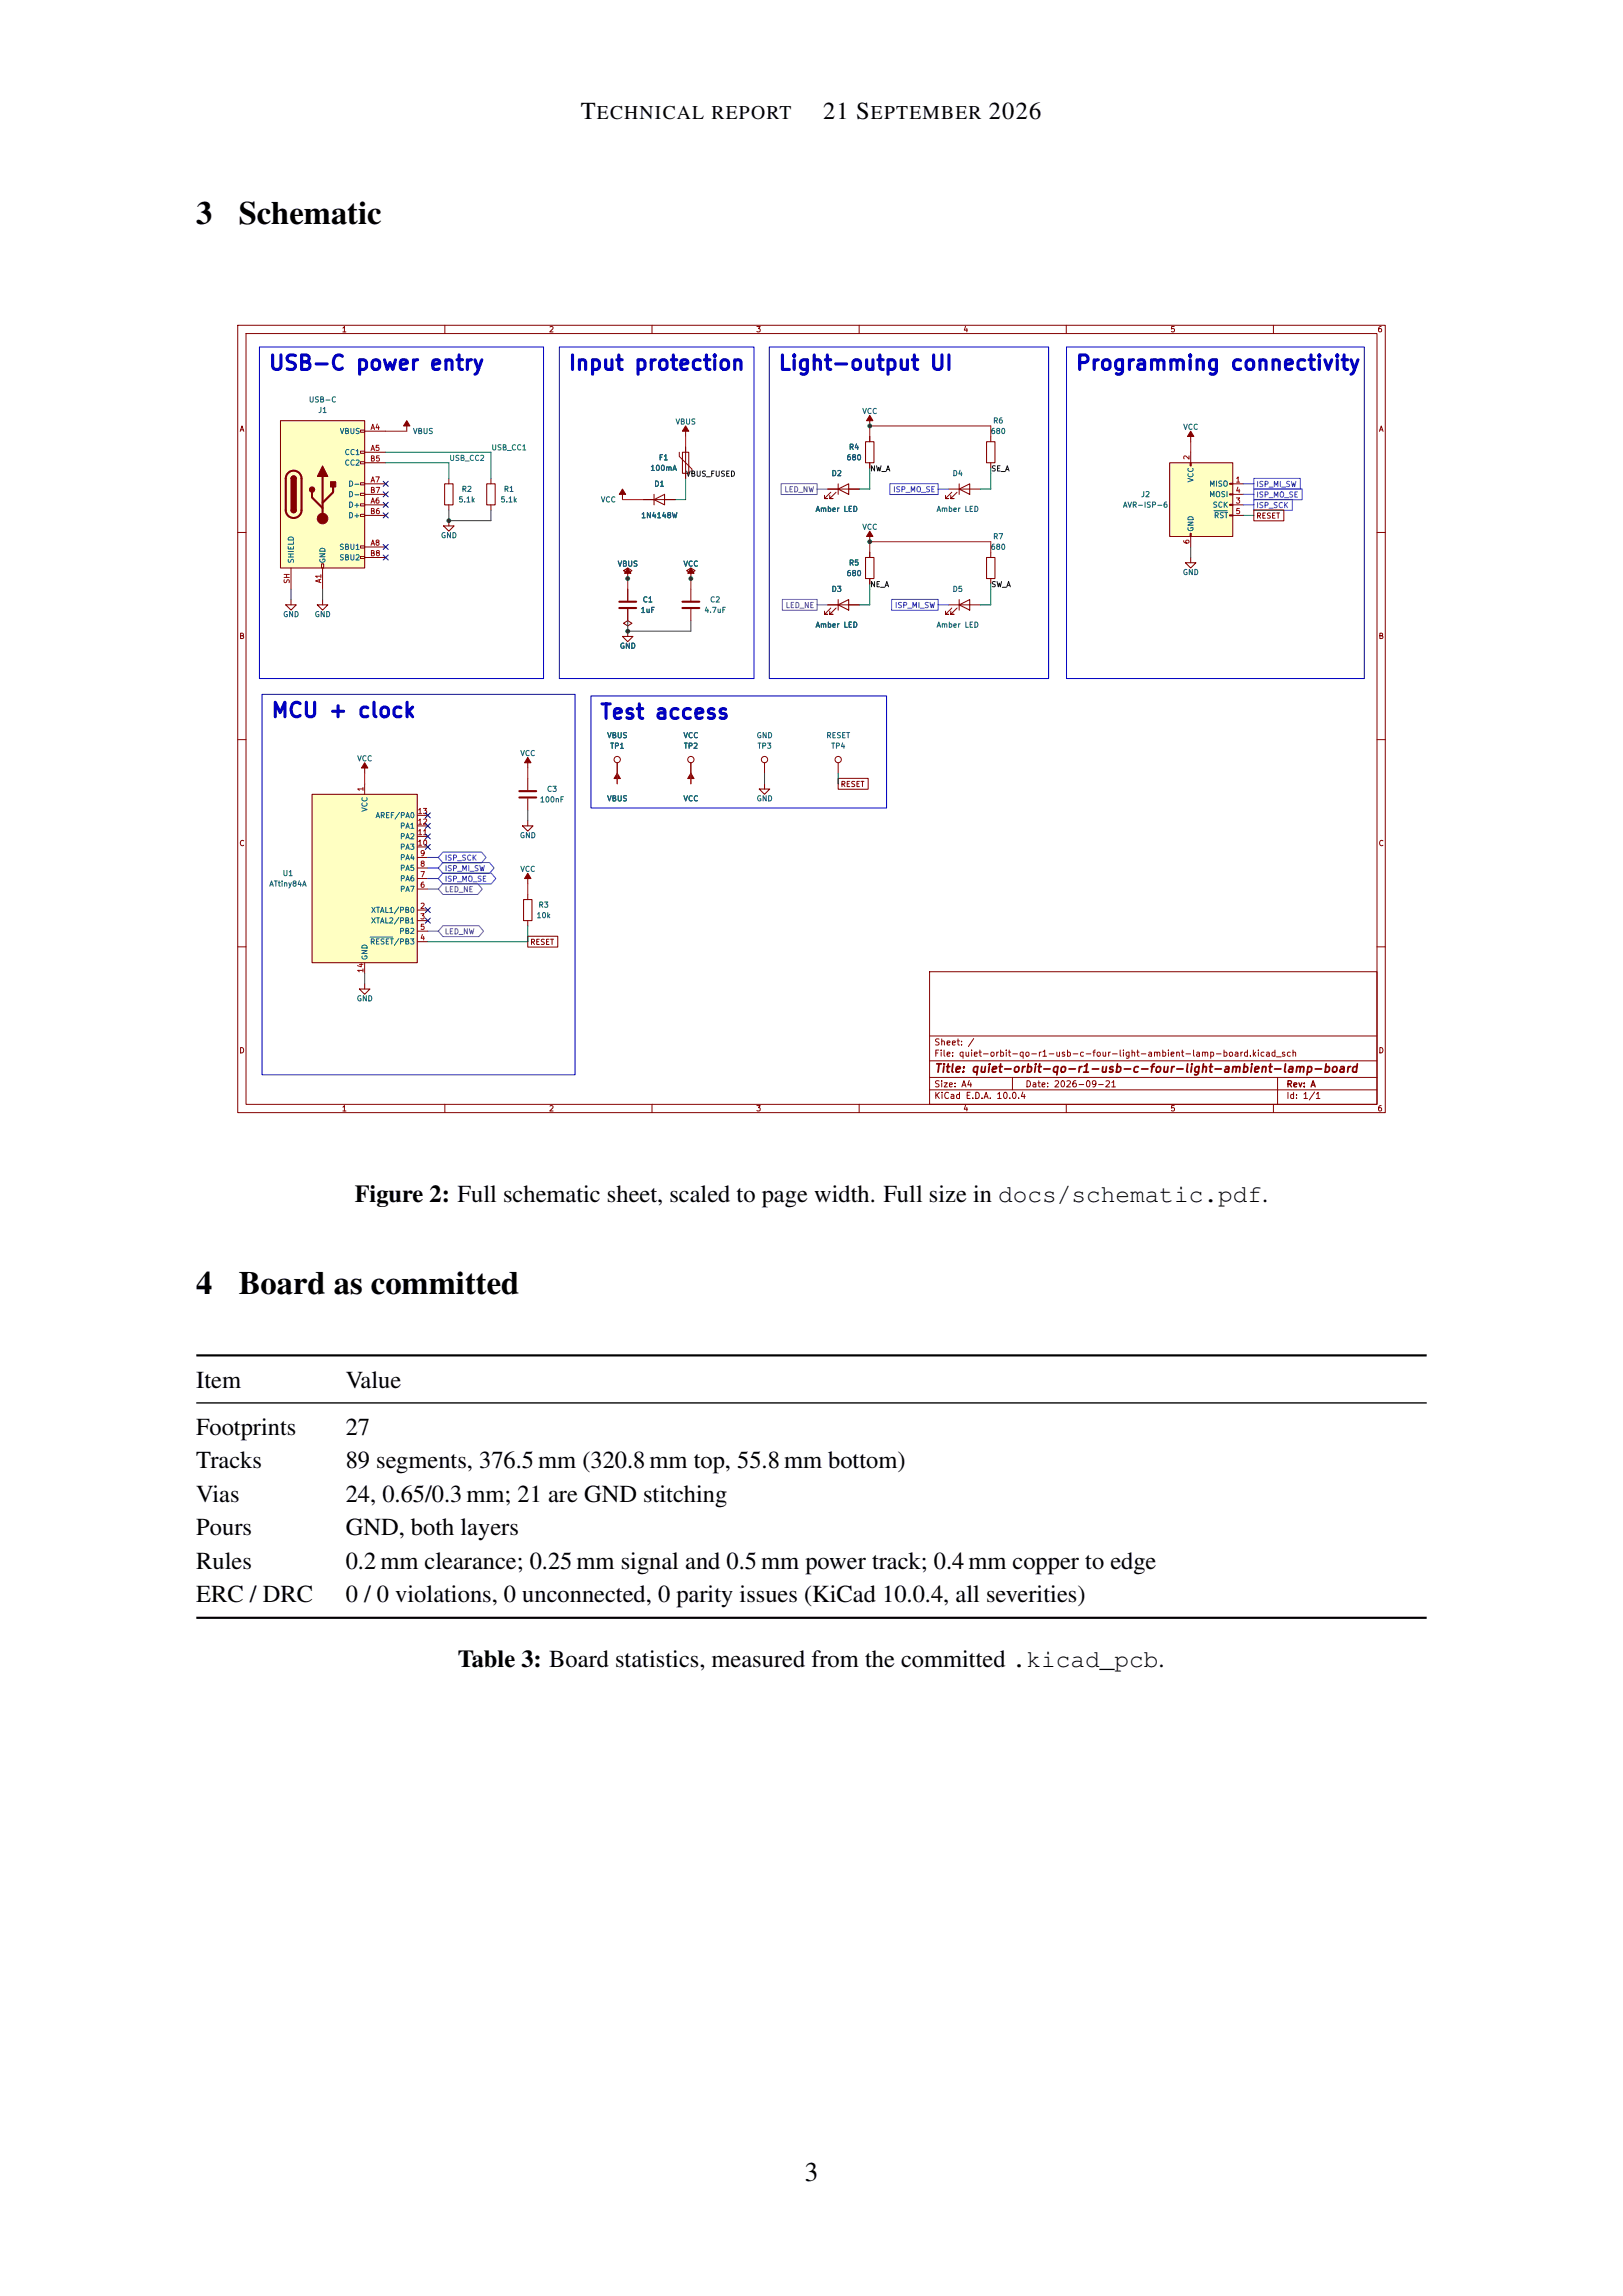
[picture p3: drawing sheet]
<svg xmlns="http://www.w3.org/2000/svg" width="210mm" height="297mm" viewBox="0 0 210 297" stroke-linecap="round" stroke-linejoin="round" font-family="sans-serif">
<defs><g id="words">
<g font-size="4.2">
<text x="25.4" y="28.9">3</text>
<text x="30.9" y="28.9">Schematic</text>
<text x="25.4" y="167.4">4</text>
<text x="30.9" y="167.4">Board as committed</text>
</g>
<text font-size="3.5" x="104.1" y="282.1">3</text>
<g font-size="3.2">
<text x="75.1" y="15.5">T</text>
<text x="106.5" y="15.5">21 S</text>
<text x="127.9" y="15.5">2026</text>
<text x="45.9" y="155.5">Figure 2: Full schematic sheet, scaled to page width. Full size in docs/schematic.pdf.</text>
<text x="25.4" y="179.5">Item</text>
<text x="44.7" y="179.5">Value</text>
<text x="25.4" y="185.6">Footprints</text>
<text x="44.7" y="185.6">27</text>
<text x="25.4" y="189.9">Tracks</text>
<text x="44.7" y="189.9">89 segments, 376.5mm (320.8mm top, 55.8mm bottom)</text>
<text x="25.4" y="194.2">Vias</text>
<text x="44.7" y="194.2">24, 0.65/0.3mm; 21 are GND stitching</text>
<text x="25.4" y="198.6">Pours</text>
<text x="25.4" y="202.9">Rules</text>
<text x="44.7" y="202.9">0.2mm clearance; 0.25mm signal and 0.5mm power track; 0.4mm copper to edge</text>
<text x="44.7" y="198.6">GND, both layers</text>
<text x="25.4" y="207.2">ERC / DRC</text>
<text x="44.7" y="207.2">0 / 0 violations, 0 unconnected, 0 parity issues (KiCad 10.0.4, all severities)</text>
<text x="59.2" y="215.6">Table 3: Board statistics, measured from the committed .kicad_pcb.</text>
</g>
<g font-size="2.5">
<text x="77.2" y="15.5">ECHNICAL REPORT</text>
<text x="112.7" y="15.5">EPTEMBER</text>
</g>
<g font-size="1.9" fill="#0000c2">
<text x="34.6" y="48.4">USB-C power entry</text>
<text x="73.4" y="48.4">Input protection</text>
<text x="100.6" y="48.4">Light-output UI</text>
<text x="139.1" y="48.4">Programming connectivity</text>
<text x="35" y="93.3">MCU + clock</text>
<text x="77.5" y="93.5">Test access</text>
</g>
<text font-size="1.1" fill="#840000" x="120.8" y="139">Title: quiet-orbit-qo-r1-usb-c-four-light-ambient-lamp-board</text>
<g font-size=".8" fill="#840000">
<text x="120.8" y="136.9">File: quiet-orbit-qo-r1-usb-c-four-light-ambient-lamp-board.kicad_sch</text>
<text x="120.8" y="135.4">Sheet: /</text>
<text x="120.8" y="142.3">KiCad E.D.A. 10.0.4</text>
<text x="120.8" y="140.8">Size: A4</text>
<text x="132.6" y="140.8">Date: 2026-09-21</text>
<text x="166.4" y="140.8">Rev: A</text>
<text x="166.4" y="142.3">Id: 1/1</text>
</g>
<g font-size=".7" fill="#840000">
<text x="44.2" y="43.1">1</text>
<text x="71" y="43.1">2</text>
<text x="97.8" y="43.1">3</text>
<text x="124.6" y="43.1">4</text>
<text x="151.4" y="43.1">5</text>
<text x="178.2" y="43.1">6</text>
<text x="30.9" y="56">A</text>
<text x="178.4" y="56">A</text>
<text x="162.5" y="67.2">RESET</text>
<text x="30.9" y="82.8">B</text>
<text x="178.3" y="82.8">B</text>
<text x="108.7" y="102">RESET</text>
<text x="30.9" y="109.6">C</text>
<text x="178.3" y="109.6">C</text>
<text x="68.5" y="122.4">RESET</text>
<text x="30.9" y="136.4">D</text>
<text x="178.3" y="136.4">D</text>
<text x="44.2" y="143.9">1</text>
<text x="71" y="143.9">2</text>
<text x="97.8" y="143.9">3</text>
<text x="124.6" y="143.9">4</text>
<text x="151.4" y="143.9">5</text>
<text x="178.2" y="143.9">6</text>
</g>
<g font-size=".7" fill="#006464">
<text x="39.9" y="52.2">USB-C</text>
<text x="41.1" y="53.6">J1</text>
<text x="111.5" y="53.7">VCC</text>
<text x="43.9" y="56.3">VBUS</text>
<text x="44.5" y="59">CC1</text>
<text x="53.4" y="56.3">VBUS</text>
<text x="85.2" y="59.7">F1</text>
<text x="87.3" y="55.1">VBUS</text>
<text x="109.5" y="59.7">680</text>
<text x="109.8" y="58.3">R4</text>
<text x="128.1" y="56.3">680</text>
<text x="128.4" y="54.9">R6</text>
<text x="153" y="55.8">VCC</text>
<text x="44.5" y="60.4">CC2</text>
<text x="45" y="65.8">D+</text>
<text x="45" y="63.1">D-</text>
<text x="45" y="64.5">D-</text>
<text x="59.3" y="65.1">5.1k</text>
<text x="59.7" y="63.8">R2</text>
<text x="64.7" y="65.1">5.1k</text>
<text x="65.1" y="63.8">R1</text>
<text x="77.7" y="65.1">VCC</text>
<text x="84.1" y="61.1">100mA</text>
<text x="84.6" y="63.1">D1</text>
<text x="107.5" y="61.7">D2</text>
<text x="123.2" y="61.7">D4</text>
<text x="145.2" y="65.8">AVR-ISP-6</text>
<text x="147.6" y="64.5">J2</text>
<text x="154.6" y="62.5" transform="rotate(-90 154.6 62.5)">VCC</text>
<text x="156.4" y="63.1">MISO</text>
<text x="156.4" y="64.5">MOSI</text>
<text x="156.8" y="65.8">SCK</text>
<text x="43.8" y="71.3">SBU1</text>
<text x="45" y="67.2">D+</text>
<text x="57" y="69.8">GND</text>
<text x="82.9" y="67.2">1N4148W</text>
<text x="105.5" y="66.4">Amber LED</text>
<text x="111.5" y="68.7">VCC</text>
<text x="121.1" y="66.4">Amber LED</text>
<text x="128.1" y="71.3">680</text>
<text x="128.4" y="69.9">R7</text>
<text x="154.6" y="68.8" transform="rotate(-90 154.6 68.8)">GND</text>
<text x="157" y="67.2">RST</text>
<text x="38.2" y="72.9" transform="rotate(-90 38.2 72.9)">SHIELD</text>
<text x="42.3" y="72.9" transform="rotate(-90 42.3 72.9)">GND</text>
<text x="43.8" y="72.6">SBU2</text>
<text x="79.9" y="73.5">VBUS</text>
<text x="88.4" y="73.5">VCC</text>
<text x="107.5" y="76.7">D3</text>
<text x="109.5" y="74.7">680</text>
<text x="109.8" y="73.3">R5</text>
<text x="123.2" y="76.7">D5</text>
<text x="153" y="74.5">GND</text>
<text x="36.6" y="80">GND</text>
<text x="40.6" y="80">GND</text>
<text x="82.8" y="79.4">1uF</text>
<text x="83.1" y="78.1">C1</text>
<text x="91.1" y="79.4">4.7uF</text>
<text x="91.8" y="78.1">C2</text>
<text x="105.5" y="81.3">Amber LED</text>
<text x="121.1" y="81.3">Amber LED</text>
<text x="80.1" y="84.1">GND</text>
<text x="78.5" y="95.6">VBUS</text>
<text x="88.4" y="95.6">VCC</text>
<text x="97.8" y="95.6">GND</text>
<text x="106.9" y="95.6">RESET</text>
<text x="46.2" y="98.6">VCC</text>
<text x="67.3" y="98">VCC</text>
<text x="78.9" y="97">TP1</text>
<text x="88.4" y="97">TP2</text>
<text x="97.9" y="97">TP3</text>
<text x="107.5" y="97">TP4</text>
<text x="47.7" y="105.1" transform="rotate(-90 47.7 105.1)">VCC</text>
<text x="48.5" y="106">AREF/PA0</text>
<text x="51.7" y="107.4">PA1</text>
<text x="69.8" y="104">100nF</text>
<text x="70.7" y="102.6">C3</text>
<text x="78.5" y="103.8">VBUS</text>
<text x="88.4" y="103.8">VCC</text>
<text x="97.8" y="103.8">GND</text>
<text x="36.5" y="113.5">U1</text>
<text x="51.7" y="112.8">PA5</text>
<text x="51.7" y="111.4">PA4</text>
<text x="51.7" y="110.1">PA3</text>
<text x="51.7" y="108.7">PA2</text>
<text x="67.2" y="108.6">GND</text>
<text x="67.3" y="112.9">VCC</text>
<text x="34.8" y="114.8">ATtiny84A</text>
<text x="47.9" y="118.2">XTAL1/PB0</text>
<text x="47.9" y="119.6">XTAL2/PB1</text>
<text x="51.7" y="115.5">PA7</text>
<text x="51.7" y="114.2">PA6</text>
<text x="69.4" y="118.9">10k</text>
<text x="69.6" y="117.6">R3</text>
<text x="47.7" y="124.3" transform="rotate(-90 47.7 124.3)">GND</text>
<text x="47.8" y="122.3">RESET/PB3</text>
<text x="51.6" y="121">PB2</text>
<text x="46.1" y="129.7">GND</text>
</g>
<g font-size=".7" fill="#a90000">
<text x="47.8" y="59.8">B5</text>
<text x="47.9" y="55.8">A4</text>
<text x="47.9" y="58.5">A5</text>
<text x="154" y="59.6" transform="rotate(-90 154 59.6)">2</text>
<text x="47.8" y="63.9">B7</text>
<text x="47.9" y="65.3">A6</text>
<text x="47.9" y="62.6">A7</text>
<text x="159.8" y="62.6">1</text>
<text x="159.8" y="65.3">3</text>
<text x="159.8" y="63.9">4</text>
<text x="47.8" y="66.7">B6</text>
<text x="47.9" y="70.7">A8</text>
<text x="154" y="70.5" transform="rotate(-90 154 70.5)">6</text>
<text x="159.8" y="66.7">5</text>
<text x="37.6" y="75.6" transform="rotate(-90 37.6 75.6)">SH</text>
<text x="41.7" y="75.5" transform="rotate(-90 41.7 75.5)">A1</text>
<text x="47.8" y="72.1">B8</text>
<text x="47.2" y="102.4" transform="rotate(-90 47.2 102.4)">1</text>
<text x="54" y="106.8">12</text>
<text x="54" y="105.5">13</text>
<text x="54" y="109.5">10</text>
<text x="54" y="108.2">11</text>
<text x="54.3" y="113.6">7</text>
<text x="54.3" y="112.3">8</text>
<text x="54.3" y="110.9">9</text>
<text x="54.3" y="117.7">2</text>
<text x="54.3" y="119.1">3</text>
<text x="54.3" y="115">6</text>
<text x="47.2" y="125.9" transform="rotate(-90 47.2 125.9)">14</text>
<text x="54.3" y="121.8">4</text>
<text x="54.3" y="120.4">5</text>
</g>
<g font-size=".7" fill="#008278">
<text x="58.1" y="59.8">USB_CC2</text>
<text x="63.5" y="58.4">USB_CC1</text>
</g>
<g font-size=".7" fill="#0f0f0f">
<text x="88.7" y="61.8">VBUS_FUSED</text>
<text x="112.5" y="61.1">NW_A</text>
<text x="128.2" y="61.1">SE_A</text>
<text x="112.5" y="76.1">NE_A</text>
<text x="128.2" y="76.1">SW_A</text>
</g>
<g font-size=".7" fill="#8232aa">
<text x="101.4" y="63.8">LED_NW</text>
<text x="101.6" y="78.8">LED_NE</text>
<text x="57.5" y="115.6">LED_NE</text>
<text x="57.5" y="121">LED_NW</text>
</g>
<g font-size=".7" fill="#1e5ac8">
<text x="115.5" y="63.8">ISP_MO_SE</text>
<text x="162.5" y="65.9">ISP_SCK</text>
<text x="162.5" y="64.5">ISP_MO_SE</text>
<text x="162.5" y="63.2">ISP_MI_SW</text>
<text x="115.7" y="78.8">ISP_MI_SW</text>
<text x="57.5" y="111.5">ISP_SCK</text>
<text x="57.5" y="112.8">ISP_MI_SW</text>
<text x="57.5" y="114.2">ISP_MO_SE</text>
</g>
</g></defs>
<g fill="none" stroke="#840000" stroke-width=".13">
<path d="M30.8 42.1h148.4v101.8h-148.4zM31.8 43.1h146.4v99.8h-146.4zM57.6 42.1v1M84.4 42.1v1M87.9 58.5v.5l1.6 1.7v.5M88.7 57.8v4.1M111.2 42.1v1M138 42.1v1M164.8 42.1v1M30.8 68.9h1M81.2 76.2v1.5M81.2 78.8v1.5"/>
<path d="M83.3 64.6h4M89.4 76.2v1.5M89.4 78.8v1.5M178.2 68.9h1M30.8 95.7h1M79.9 98.7v1.3M89.4 98.7v1.3M98.9 98.7v1.3M108.5 98.7v1.3M178.2 95.7h1M68.3 100.7v1.5M68.3 103.3v1.5"/>
<path d="M68.3 115.7v.7M68.3 119.1v.7M30.8 122.5h1M120.3 125.7h57.9v17.2h-57.9zM120.3 139.4h57.9M120.3 137.2h57.9M120.3 134h57.9M131 139.4v1.6M165.3 139.4v3.5M178.2 122.5h1M57.6 142.9v1M84.4 142.9v1"/>
<path d="M111.2 142.9v1M120.3 141h57.9M138 142.9v1M164.8 142.9v1"/>
<circle cx="79.9" cy="98.3" r=".41"/>
<circle cx="89.4" cy="98.3" r=".41"/>
<circle cx="98.9" cy="98.3" r=".41"/>
<circle cx="108.5" cy="98.3" r=".41"/>
</g>
<g fill="#840000" stroke="#840000" stroke-width=".14">
<path d="M154.1 55.8l.4 .7h-.8z"/>
<path d="M112.5 53.7l.4 .7h-.8z"/>
<path d="M81.2 73.5l.4 .7h-.8z"/>
<path d="M80.5 63.3l.4 .6h-.8z"/>
<path d="M79.9 100l.4 .7h-.8z"/>
<path d="M89.4 73.5l.4 .7h-.8z"/>
<path d="M89.4 100l.4 .7h-.8z"/>
<path d="M88.7 55.1l.4 .7h-.8z"/>
<path d="M68.3 113l.4 .6h-.8z"/>
<path d="M68.3 98l.4 .7h-.8z"/>
<path d="M47.2 98.7l.4 .6h-.8z"/>
</g>
<g fill="none" stroke="#840000" stroke-width=".14">
<path d="M88.3 58.5h.8v2.7h-.8zM88.7 55.8v.7M112.5 54.4v.7M154.1 56.5v.6M80.5 63.9v.7M80.7 73.8l.5-.3 .6 .3-.6 .4zM81.2 74.2v.6M84.6 64.6l1.4-.7v1.4zM84.6 63.9v1.4M88.8 73.8l.6-.3 .5 .3-.5 .4zM89.4 74.2v.6M153.4 72.8h1.3l-.6 .7z"/>
<path d="M154.1 72.1v.7M47.2 99.3v.7M68.3 98.7v.6M80.5 82.3h1.4l-.7 .7zM80.7 80.6l.5-.3 .6 .3-.6 .4zM81.2 81.6v.7M67.6 106.8h1.4l-.7 .7zM67.7 116.4h1.1v2.7h-1.1zM68.3 106.2v.6M68.3 113.6v.7M79.9 100.7v.7M89.4 100.7v.7"/>
<path d="M98.2 102.1h1.4l-.7 .6zM98.9 101.4v.7M46.5 127.9h1.4l-.7 .7zM47.2 127.3v.6"/>
</g>
<path d="M80.1 77.8h2.2M80.1 78.7h2.2M88.3 77.8h2.2M88.3 78.7h2.2M67.2 102.3h2.2M67.2 103.2h2.2" fill="none" stroke="#840000" stroke-width=".27"/>
<path d="M40.4 102.7h13.6v21.8h-13.6z" fill="#ffffc2"/>
<path d="M112 57.1h1.1v2.8h-1.1zM124.1 63.3l1.4-.7v1.3zM124.1 62.6v1.3M40.4 102.7h13.6v21.8h-13.6z" fill="none" stroke="#840000" stroke-width=".14"/>
<g fill="none" stroke="#840000" stroke-width=".13">
<path d="M112.5 56.5v.6M112.5 59.9v.6M122.7 63.3h4.1M123.2 63.7l-.9 .8h.4h-.4v-.4M123.8 63.7l-.8 .8h.4h-.4v-.4M47.2 101.4v1.3M54 117.7h1.4M54 119.1h1.4M54 115h1.4M54 113.6h1.4M54 112.3h1.4M54 110.9h1.4"/>
<path d="M54 109.6h1.4M54 108.2h1.4M54 106.8h1.4M54 105.5h1.4M47.2 124.5v1.4M54 121.8h1.4M54 120.4h1.4"/>
</g>
<path d="M47.9 121.2h2.9" fill="none" stroke="#006464" stroke-width=".13"/>
<path d="M36.3 54.4h10.9v19.1h-10.9z" fill="#ffffc2"/>
<g fill="none" stroke="#840000" stroke-width=".13">
<path d="M46.6 55.6h.6v.3h-.6zM46.6 58.4h.6v.2h-.6zM46.6 59.7h.6v.3h-.6zM47.2 55.8h2.7M47.2 58.5h2.7M47.2 59.9h2.7M128.2 56.5v.6M128.2 59.9v.6M37.7 73.5v2.7M41.6 72.9h.3v.6h-.3zM41.7 73.5v2.7M46.6 62.4h.6v.3h-.6z"/>
<path d="M46.6 63.8h.6v.3h-.6zM46.6 65.2h.6v.2h-.6zM46.6 66.5h.6v.3h-.6zM46.6 70.6h.6v.3h-.6zM46.6 72h.6v.3h-.6zM47.2 65.3h2.7M47.2 62.6h2.7M47.2 70.8h2.7M47.2 66.7h2.7M47.2 63.9h2.7M47.2 72.1h2.7M58.1 61.9v.7"/>
<path d="M58.1 65.3v.7M63.5 61.9v.7M63.5 65.3v.7M107.1 63.3h4.1M107.5 63.7l-.8 .8h.4h-.4v-.4M108.2 63.7l-.8 .8h.4h-.4v-.4M112.5 71.4v.7M112.5 74.8v.7M122.7 78.2h4.1M123.2 78.7l-.9 .8h.4h-.4v-.4M123.8 78.7l-.8 .8h.4h-.4v-.4M128.2 71.4v.7"/>
<path d="M128.2 74.8v.7"/>
</g>
<g fill="none" stroke="#840000" stroke-width=".14">
<path d="M36.3 54.4h10.9v19.1h-10.9zM52.6 55.1v.7M127.6 57.1h1.1v2.8h-1.1zM37.7 61.9l.1-.2 .2-.1 .2 .1 .1 .2M37.7 66l.1 .2 .2 .1 .2-.1 .1-.2M57.5 62.6h1.1v2.7h-1.1zM63 62.6h1.1v2.7h-1.1zM108.5 63.3l1.3-.7v1.3zM108.5 62.6v1.3M112 72.1h1.1v2.7h-1.1zM124.1 78.2l1.4-.6v1.3zM124.1 77.6v1.3"/>
<path d="M127.6 72.1h1.1v2.7h-1.1z"/>
</g>
<path d="M37.3 61.2a1.02 1.02 0 0 1 1.1-.2 1.02 1.02 0 0 1 .6 .9v4.1a1.02 1.02 0 0 1-1 1 1.02 1.02 0 0 1-1-1v-4.2zM40.4 63.7v.7l1.3 1.3M41.7 61.6v5.5M43.1 63v.7l-1.4 1.3" fill="none" stroke="#840000" stroke-width=".27"/>
<g fill="#840000" stroke="#840000" stroke-width=".14">
<path d="M37.7 61.9h.6v4.1h-.6z"/>
<path d="M37.8 61.7l.3-.1 .2 .3h-.6z"/>
<path d="M37.7 66h.6l-.1 .2-.2 .1-.2-.1z"/>
<path d="M41.7 60.3l.7 1.3h-1.3z"/>
<path d="M42.8 62.3h.6v.7h-.6z"/>
<path d="M52.6 54.4l.4 .7h-.8z"/>
<circle cx="40.4" cy="63.3" r=".34"/>
</g>
<circle cx="41.7" cy="67.1" r=".68" fill="#840000" stroke="#840000" stroke-width=".13"/>
<path d="M151.3 59.9h8.2v9.5h-8.2z" fill="#ffffc2"/>
<g fill="none" stroke="#840000" stroke-width=".13">
<path d="M88.7 57.8v.7M112.5 56.5v.6M112.5 59.9v.6M154 59.9h.1v.4h-.1zM154.1 58.5v1.4M81.2 76.2v1.5M81.2 78.8v1.5M83.3 64.6h1.3M86 64.6h1.3M88.7 61.2v.7M107.1 78.2h4.1M107.1 63.3h1.4"/>
<path d="M107.5 78.7l-.8 .8h.4h-.4v-.4M108.2 78.7l-.8 .8h.4h-.4v-.4M109.8 63.3h1.4M112.5 71.4v.7M112.5 74.8v.7M154 69h.1v.4h-.1zM154.1 69.4v1.4M159.1 62.5h.4v.2h-.4zM159.1 63.9h.4v.1h-.4zM159.1 65.2h.4v.2h-.4zM159.1 66.6h.4v.1h-.4zM159.5 62.6h1.4"/>
<path d="M159.5 65.3h1.4M159.5 63.9h1.4M159.5 66.7h1.4M162.2 66h3.9v1.4h-3.9zM79.9 98.7v1.3M89.4 98.7v1.3M108.5 100.7h3.8v1.4h-3.8zM68.3 121.1h3.9v1.4h-3.9z"/>
</g>
<path d="M151.3 59.9h8.2v9.5h-8.2zM37 78.2h1.3l-.6 .7zM37.7 77.6v.6M41.1 78.2h1.3l-.7 .7zM41.7 77.6v.6M57.4 68h1.4l-.7 .7zM58.1 67.3v.7M108.5 78.2l1.3-.6v1.3zM108.5 77.6v1.3M112.5 69.4v.7" fill="none" stroke="#840000" stroke-width=".14"/>
<path d="M157.1 66.1h1.7" fill="none" stroke="#006464" stroke-width=".13"/>
<path d="M112.5 68.7l.4 .7h-.8z" fill="#840000" stroke="#840000" stroke-width=".14"/>
<path d="M115.1 62.6h6.3v1.4h-6.3zM115.4 77.5h6v1.4h-6zM162.2 64.6h5v1.4h-5zM162.2 63.2h6.3v1.4h-6.3zM162.2 61.9h6.1v1.4h-6.1zM57.3 110.2h5l.6 .7-.6 .7h-5l-.6-.7zM57.3 111.6h6l.6 .7-.6 .7h-6l-.6-.7zM57.3 112.9h6.3l.6 .7-.6 .7h-6.3l-.6-.7z" fill="none" stroke="#1e5ac8" stroke-width=".13"/>
<path d="M101.1 62.6h4.6v1.4h-4.6zM101.2 77.5h4.5v1.4h-4.5zM57.3 114.3h4.5l.6 .7-.6 .7h-4.5l-.6-.7zM57.3 119.7h4.7l.6 .7-.6 .8h-4.7l-.6-.8z" fill="none" stroke="#8232aa" stroke-width=".13"/>
<path d="M88.7 61.9v2.7h-1.4M112.5 61.2v2.1h-1.3M112.5 76.2v2h-1.3M128.2 61.2v2.1h-1.4M128.2 76.2v2h-1.4M160.9 66.7h1.3M68.3 119.8v2h-12.9M108.5 100v1.4" fill="none" stroke="#009600" stroke-width=".14"/>
<g fill="none" stroke="#aa1e1e" stroke-width=".14">
<path d="M49.9 55.8h2.7M88.7 56.5v1.3M112.5 56.5v-1.4h15.7v1.4M154.1 57.1v1.4M80.5 64.6h2.8M81.2 74.8v1.4M89.4 74.8v1.4M112.5 71.4v-1.3h15.7v1.3M68.3 99.3v1.4M47.2 100v1.4M68.3 114.3v1.4M79.9 100v1.4"/>
<path d="M89.4 100v1.4"/>
</g>
<path d="M37.7 76.2v1.4M41.7 76.2v1.4M58.1 66v1.3h5.4v-1.3M154.1 70.8v1.3M81.2 80.3v1.3h8.2v-1.3M68.3 104.8v1.4M98.9 100v1.4M47.2 125.9v1.4" fill="none" stroke="#464646" stroke-width=".14"/>
<path d="M112.5 60.5v.7M112.5 75.5v.7M128.2 60.5v.7M128.2 75.5v.7" fill="none" stroke="#009600" stroke-width=".13"/>
<path d="M121.4 63.3h1.3M121.4 78.2h1.3M160.9 65.3h1.3M160.9 63.9h1.3M160.9 62.6h1.3M55.4 113.6h1.3M55.4 112.3h1.3M55.4 110.9h1.3" fill="none" stroke="#1e5ac8" stroke-width=".14"/>
<path d="M105.7 78.2h1.4M105.7 63.3h1.4M55.4 115h1.3M55.4 120.4h1.3" fill="none" stroke="#8232aa" stroke-width=".14"/>
<path d="M49.9 59.9h8.2v2M49.9 58.5h13.6v3.4" fill="none" stroke="#008278" stroke-width=".14"/>
<g fill="none" stroke="#000084" stroke-width=".13">
<path d="M49.6 62.3l.6 .6M49.6 70.4l.6 .7M49.6 65l.6 .6M49.6 66.3l.6 .7M49.6 71.8l.6 .6M49.6 63.6l.6 .7M50.2 62.3l-.6 .6M50.2 70.4l-.6 .7M50.2 65l-.6 .6M50.2 66.3l-.6 .7M50.2 71.8l-.6 .6M50.2 63.6l-.6 .7"/>
<path d="M55 107.9l.7 .6M55 118.8l.7 .6M55 105.1l.7 .7M55 106.5l.7 .7M55 109.2l.7 .7M55 117.4l.7 .7M55.7 107.9l-.7 .6M55.7 118.8l-.7 .6M55.7 105.1l-.7 .7M55.7 106.5l-.7 .7M55.7 109.2l-.7 .7M55.7 117.4l-.7 .7"/>
</g>
<path d="M33.6 44.9h36.7v42.9h-36.7zM72.4 44.9h25.2v42.9h-25.2zM99.5 44.9h36.2v42.9h-36.2zM138 44.9h38.5v42.9h-38.5zM33.9 89.8h40.5v49.2h-40.5zM76.5 90h38.2v14.5h-38.2z" fill="none" stroke="#0000c2" stroke-width=".13"/>
<g fill="#009600" stroke="#009600" stroke-width=".13">
<circle cx="58.1" cy="67.3" r=".25"/>
<circle cx="81.2" cy="74.8" r=".25"/>
<circle cx="89.4" cy="74.8" r=".25"/>
<circle cx="81.2" cy="81.6" r=".25"/>
<circle cx="112.5" cy="55.1" r=".25"/>
<circle cx="112.5" cy="70.1" r=".25"/>
</g>
<path d="M25.4 175.3h159.2M25.4 209.3h159.2" fill="none" stroke="#000" stroke-width=".28"/>
<path d="M25.4 181.5h159.2" fill="none" stroke="#000" stroke-width=".18"/>
<use href="#words"/>
</svg>
